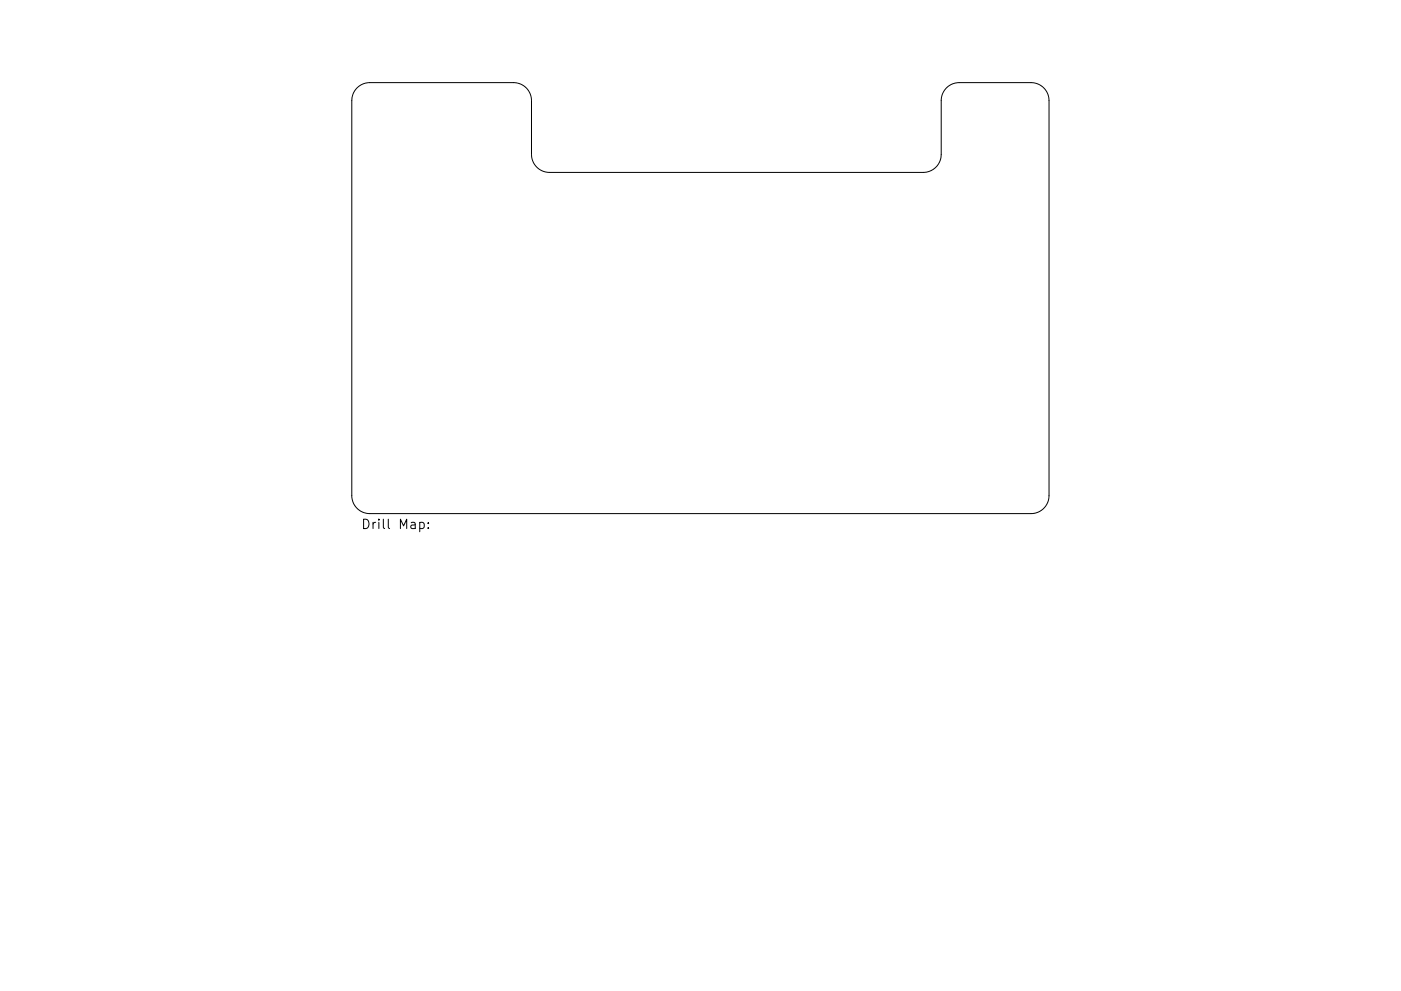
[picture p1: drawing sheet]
<svg xmlns="http://www.w3.org/2000/svg" width="297mm" height="210mm" viewBox="0 0 297 210" stroke-linecap="round" stroke-linejoin="round" font-family="sans-serif">
<defs><g id="words">
<text font-size="2.8" x="76.5" y="112.2">Drill Map:</text>
</g></defs>
<path d="M75.7 18.6a3.8 3.8 0 0 1 2.7-1.1h30.5a3.8 3.8 0 0 1 3.8 3.8v11.5a3.8 3.8 0 0 0 3.8 3.8h79.2a3.8 3.8 0 0 0 3.9-3.8v-11.5a3.8 3.8 0 0 1 3.8-3.8h15.2a3.8 3.8 0 0 1 3.8 3.8v83.9a3.8 3.8 0 0 1-3.8 3.8h-140.2a3.8 3.8 0 0 1-3.8-3.8v-83.9a3.8 3.8 0 0 1 1.1-2.7zM89 110.9l.6-.1 .3 .4v.6l-.1 .3h-.8M90.8 112v.2M90.8 110.9v.2" fill="none" stroke="#000" stroke-width=".21"/>
<use href="#words"/>
</svg>
